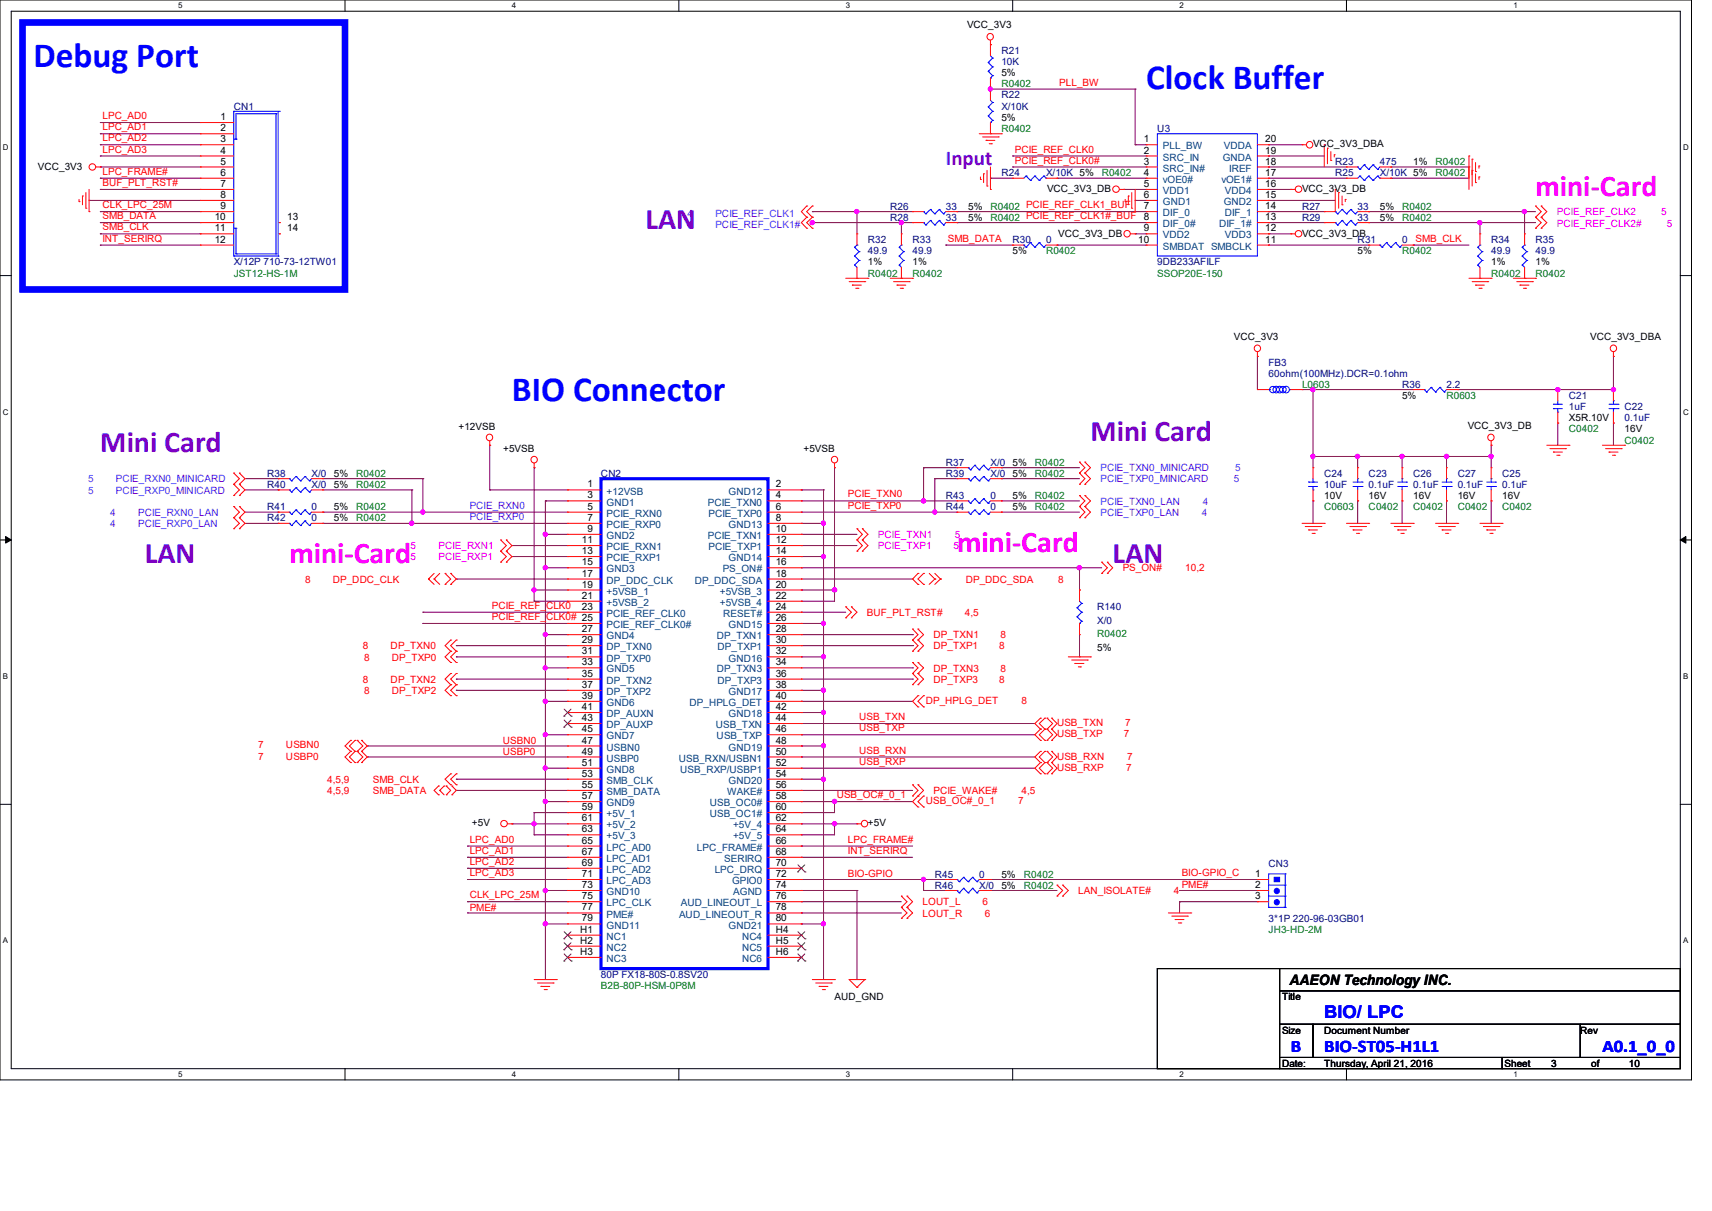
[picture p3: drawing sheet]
<svg xmlns="http://www.w3.org/2000/svg" width="297mm" height="210mm" viewBox="0 0 297 210" stroke-linecap="round" stroke-linejoin="round" font-family="sans-serif">
<defs><g id="words">
<g font-size="6.1" fill="#00f">
<text x="5.8" y="11.6">Debug Port</text>
<text x="198.8" y="15.5">Clock Buffer</text>
<text x="88.8" y="69.6">BIO Connector</text>
</g>
<g font-size="5.2" fill="#f0f">
<text x="266.4" y="33.9">mini-Card</text>
<text x="166" y="95.7">mini-Card</text>
<text x="50.2" y="97.6">mini-Card</text>
</g>
<g font-size="5.2" fill="#8000ff">
<text x="112" y="39.7">LAN</text>
<text x="189.2" y="76.4">Mini Card</text>
<text x="17.4" y="78.3">Mini Card</text>
<text x="25.1" y="97.6">LAN</text>
<text x="193" y="97.6">LAN</text>
</g>
<text font-size="3.6" fill="#8000ff" x="164.1" y="28.6">Input</text>
<g font-size="3" fill="#00f">
<text x="229.7" y="176.6">BIO/ LPC</text>
<text x="223.9" y="182.5">B</text>
<text x="229.7" y="182.5">BIO-ST05-H1L1</text>
<text x="278" y="182.5">A0.1_0_0</text>
</g>
<text font-size="2.5" x="223.7" y="170.8">AAEON Technology INC.</text>
<g font-size="1.7">
<text x="167.8" y="4.9">VCC_3V3</text>
<text x="173.7" y="13.2">5%</text>
<text x="38.2" y="22.8">2</text>
<text x="38.2" y="20.8">1</text>
<text x="173.7" y="20.9">5%</text>
<text x="6.6" y="29.4">VCC_3V3</text>
<text x="38.2" y="24.7">3</text>
<text x="38.2" y="26.6">4</text>
<text x="38.2" y="28.5">5</text>
<text x="198.5" y="24.7">1</text>
<text x="198.5" y="26.6">2</text>
<text x="198.5" y="28.5">3</text>
<text x="219.5" y="28.5">18</text>
<text x="219.5" y="26.6">19</text>
<text x="219.5" y="24.7">20</text>
<text x="227.8" y="25.6">VCC_3V3_DBA</text>
<text x="245.2" y="28.7">1%</text>
<text x="38.2" y="32.4">7</text>
<text x="38.2" y="34.3">8</text>
<text x="38.2" y="30.5">6</text>
<text x="181.6" y="33.3">VCC_3V3_DB</text>
<text x="198.5" y="30.5">4</text>
<text x="198.5" y="32.4">5</text>
<text x="198.5" y="34.3">6</text>
<text x="219.5" y="34.3">15</text>
<text x="219.5" y="32.4">16</text>
<text x="219.5" y="30.5">17</text>
<text x="225.9" y="33.3">VCC_3V3_DB</text>
<text x="37.3" y="38.2">10</text>
<text x="37.3" y="40.1">11</text>
<text x="38.2" y="36.3">9</text>
<text x="49.8" y="38.2">13</text>
<text x="49.8" y="40.1">14</text>
<text x="168" y="38.3">5%</text>
<text x="168" y="36.4">5%</text>
<text x="183.6" y="41">VCC_3V3_DB</text>
<text x="198.5" y="36.3">7</text>
<text x="198.5" y="38.2">8</text>
<text x="198.5" y="40.1">9</text>
<text x="219.5" y="38.2">13</text>
<text x="219.5" y="36.3">14</text>
<text x="219.5" y="40.1">12</text>
<text x="225.9" y="41">VCC_3V3_DB</text>
<text x="239.4" y="38.3">5%</text>
<text x="239.4" y="36.4">5%</text>
<text x="37.3" y="42.1">12</text>
<text x="150.6" y="46">1%</text>
<text x="158.3" y="46">1%</text>
<text x="175.7" y="44.1">5%</text>
<text x="197.5" y="42.1">10</text>
<text x="219.5" y="42.1">11</text>
<text x="235.5" y="44.1">5%</text>
<text x="258.7" y="46">1%</text>
<text x="266.4" y="46">1%</text>
<text x="214.1" y="59">VCC_3V3</text>
<text x="275.9" y="59">VCC_3V3_DBA</text>
<text x="243.2" y="69.2">5%</text>
<text x="79.5" y="74.6">+12VSB</text>
<text x="254.6" y="74.4">VCC_3V3_DB</text>
<text x="272.2" y="73.1">X5R.10V</text>
<text x="281.8" y="75">16V</text>
<text x="57.9" y="82.7">5%</text>
<text x="87.3" y="78.4">+5VSB</text>
<text x="139.4" y="78.4">+5VSB</text>
<text x="175.7" y="82.7">5%</text>
<text x="175.7" y="80.8">5%</text>
<text x="57.9" y="84.6">5%</text>
<text x="57.9" y="88.5">5%</text>
<text x="101.9" y="84.5">1</text>
<text x="101.9" y="86.4">3</text>
<text x="101.9" y="88.4">5</text>
<text x="134.6" y="84.5">2</text>
<text x="134.6" y="86.4">4</text>
<text x="134.6" y="88.4">6</text>
<text x="175.7" y="88.5">5%</text>
<text x="175.7" y="86.6">5%</text>
<text x="229.7" y="86.6">10V</text>
<text x="237.4" y="86.6">16V</text>
<text x="245.2" y="86.6">16V</text>
<text x="252.9" y="86.6">16V</text>
<text x="260.6" y="86.6">16V</text>
<text x="57.9" y="90.4">5%</text>
<text x="101" y="94.2">11</text>
<text x="101.9" y="90.3">7</text>
<text x="101.9" y="92.2">9</text>
<text x="134.6" y="90.3">8</text>
<text x="134.6" y="92.2">10</text>
<text x="134.6" y="94.2">12</text>
<text x="101" y="96.1">13</text>
<text x="101" y="98">15</text>
<text x="101" y="100">17</text>
<text x="101" y="101.9">19</text>
<text x="134.6" y="96.1">14</text>
<text x="134.6" y="98">16</text>
<text x="134.6" y="100">18</text>
<text x="134.6" y="101.9">20</text>
<text x="101" y="103.8">21</text>
<text x="101" y="105.7">23</text>
<text x="134.6" y="103.8">22</text>
<text x="134.6" y="105.7">24</text>
<text x="134.6" y="107.7">26</text>
<text x="101" y="109.6">27</text>
<text x="101" y="111.5">29</text>
<text x="101" y="113.5">31</text>
<text x="134.6" y="109.6">28</text>
<text x="134.6" y="111.5">30</text>
<text x="134.6" y="113.5">32</text>
<text x="190.4" y="112.8">5%</text>
<text x="101" y="115.4">33</text>
<text x="101" y="117.3">35</text>
<text x="101" y="119.3">37</text>
<text x="134.6" y="115.4">34</text>
<text x="134.6" y="117.3">36</text>
<text x="134.6" y="119.3">38</text>
<text x="101" y="121.2">39</text>
<text x="101" y="123.1">41</text>
<text x="101" y="125">43</text>
<text x="134.6" y="121.2">40</text>
<text x="134.6" y="123.1">42</text>
<text x="134.6" y="125">44</text>
<text x="101" y="127">45</text>
<text x="101" y="128.9">47</text>
<text x="101" y="130.8">49</text>
<text x="134.6" y="127">46</text>
<text x="134.6" y="128.9">48</text>
<text x="134.6" y="130.8">50</text>
<text x="101" y="132.8">51</text>
<text x="101" y="134.7">53</text>
<text x="101" y="136.6">55</text>
<text x="134.6" y="132.8">52</text>
<text x="134.6" y="134.7">54</text>
<text x="134.6" y="136.6">56</text>
<text x="81.9" y="143.3">+5V</text>
<text x="101" y="138.6">57</text>
<text x="101" y="140.5">59</text>
<text x="101" y="142.4">61</text>
<text x="134.6" y="138.6">58</text>
<text x="134.6" y="140.5">60</text>
<text x="134.6" y="142.4">62</text>
<text x="150.6" y="143.3">+5V</text>
<text x="101" y="144.4">63</text>
<text x="101" y="146.3">65</text>
<text x="101" y="148.2">67</text>
<text x="134.6" y="144.4">64</text>
<text x="134.6" y="146.3">66</text>
<text x="134.6" y="148.2">68</text>
<text x="101" y="150.2">69</text>
<text x="101" y="152.1">71</text>
<text x="101" y="154">73</text>
<text x="101" y="156">75</text>
<text x="134.6" y="150.2">70</text>
<text x="134.6" y="152.1">72</text>
<text x="134.6" y="154">74</text>
<text x="134.6" y="156">76</text>
<text x="173.7" y="154.1">5%</text>
<text x="173.7" y="152.2">5%</text>
<text x="217.8" y="152.1">1</text>
<text x="217.8" y="154">2</text>
<text x="217.8" y="156">3</text>
<text x="100.7" y="161.8">H1</text>
<text x="101" y="157.9">77</text>
<text x="101" y="159.8">79</text>
<text x="134.6" y="157.9">78</text>
<text x="134.6" y="159.8">80</text>
<text x="134.6" y="161.8">H4</text>
<text x="100.7" y="163.7">H2</text>
<text x="100.7" y="165.6">H3</text>
<text x="134.6" y="163.7">H5</text>
<text x="134.6" y="165.6">H6</text>
<text x="144.8" y="173.4">AUD_GND</text>
<text x="222.4" y="173.4">Title</text>
<text x="222.4" y="179.2">Size</text>
<text x="229.7" y="179.2">Document Number</text>
<text x="274.2" y="179.2">Rev</text>
<text x="222.4" y="185">Date:</text>
<text x="229.7" y="185">Thursday, April 21, 2016</text>
<text x="261" y="185">Sheet</text>
<text x="269.1" y="185">3</text>
<text x="276" y="185">of</text>
<text x="282.6" y="185">10</text>
</g>
<g font-size="1.7" fill="#000080">
<text x="173.7" y="9.4">R21</text>
<text x="173.7" y="11.3">10K</text>
<text x="173.7" y="17.1">R22</text>
<text x="40.6" y="19">CN1</text>
<text x="173.7" y="19">X/10K</text>
<text x="200.8" y="22.9">U3</text>
<text x="231.6" y="28.7">R23</text>
<text x="239.4" y="28.7">475</text>
<text x="173.7" y="30.6">R24</text>
<text x="181.5" y="30.6">X/10K 5%</text>
<text x="231.6" y="30.6">R25</text>
<text x="239.4" y="30.6">X/10K 5%</text>
<text x="154.4" y="38.3">R28</text>
<text x="154.4" y="36.4">R26</text>
<text x="164.1" y="38.3">33</text>
<text x="164.1" y="36.4">33</text>
<text x="225.9" y="38.3">R29</text>
<text x="225.9" y="36.4">R27</text>
<text x="235.5" y="38.3">33</text>
<text x="235.5" y="36.4">33</text>
<text x="40.6" y="46">X/12P 710-73-12TW01</text>
<text x="150.6" y="42.2">R32</text>
<text x="150.6" y="44.1">49.9</text>
<text x="158.3" y="42.2">R33</text>
<text x="158.3" y="44.1">49.9</text>
<text x="175.7" y="42.2">R30</text>
<text x="181.5" y="42.2">0</text>
<text x="200.8" y="46">9DB233AFILF</text>
<text x="235.5" y="42.2">R31</text>
<text x="243.2" y="42.2">0</text>
<text x="258.7" y="42.2">R34</text>
<text x="258.7" y="44.1">49.9</text>
<text x="266.4" y="42.2">R35</text>
<text x="266.4" y="44.1">49.9</text>
<text x="220.1" y="63.4">FB3</text>
<text x="220.1" y="65.3">60ohm(100MHz).DCR=0.1ohm</text>
<text x="243.2" y="67.3">R36</text>
<text x="250.9" y="67.3">2.2</text>
<text x="272.2" y="69.2">C21</text>
<text x="272.2" y="71.1">1uF</text>
<text x="281.8" y="71.1">C22</text>
<text x="281.8" y="73.1">0.1uF</text>
<text x="46.4" y="82.7">R38</text>
<text x="54.1" y="82.7">X/0</text>
<text x="104.3" y="82.7">CN2</text>
<text x="164.1" y="82.7">R39</text>
<text x="164.1" y="80.8">R37</text>
<text x="171.8" y="82.7">X/0</text>
<text x="171.8" y="80.8">X/0</text>
<text x="229.7" y="82.7">C24</text>
<text x="237.4" y="82.7">C23</text>
<text x="245.2" y="82.7">C26</text>
<text x="252.9" y="82.7">C27</text>
<text x="260.6" y="82.7">C25</text>
<text x="46.4" y="84.6">R40</text>
<text x="46.4" y="88.5">R41</text>
<text x="54.1" y="84.6">X/0</text>
<text x="54.1" y="88.5">0</text>
<text x="164.1" y="88.5">R44</text>
<text x="164.1" y="86.6">R43</text>
<text x="171.8" y="88.5">0</text>
<text x="171.8" y="86.6">0</text>
<text x="229.7" y="84.6">10uF</text>
<text x="237.4" y="84.6">0.1uF</text>
<text x="245.2" y="84.6">0.1uF</text>
<text x="252.9" y="84.6">0.1uF</text>
<text x="260.6" y="84.6">0.1uF</text>
<text x="46.4" y="90.4">R42</text>
<text x="54.1" y="90.4">0</text>
<text x="190.4" y="105.9">R140</text>
<text x="190.4" y="108.2">X/0</text>
<text x="162.2" y="154.1">R46</text>
<text x="162.2" y="152.2">R45</text>
<text x="169.9" y="154.1">X/0</text>
<text x="169.9" y="152.2">0</text>
<text x="220.1" y="150.3">CN3</text>
<text x="220.1" y="159.9">3*1P 220-96-03GB01</text>
<text x="104.3" y="169.6">80P FX18-80S-0.8SV20</text>
</g>
<g font-size="1.7" fill="#008000">
<text x="173.7" y="15.2">R0402</text>
<text x="173.7" y="22.9">R0402</text>
<text x="249" y="28.7">R0402</text>
<text x="191.1" y="30.6">R0402</text>
<text x="249" y="30.6">R0402</text>
<text x="171.8" y="38.3">R0402 PCIE_REF_CLK1#_BUF</text>
<text x="171.8" y="36.4">R0402 PCIE_REF_CLK1_BUF</text>
<text x="243.2" y="38.3">R0402</text>
<text x="243.2" y="36.4">R0402</text>
<text x="40.6" y="48">JST12-HS-1M</text>
<text x="150.6" y="48">R0402</text>
<text x="158.3" y="48">R0402</text>
<text x="181.5" y="44.1">R0402</text>
<text x="200.8" y="48">SSOP20E-150</text>
<text x="243.2" y="44.1">R0402</text>
<text x="258.7" y="48">R0402</text>
<text x="266.4" y="48">R0402</text>
<text x="225.9" y="67.3">L0603</text>
<text x="250.9" y="69.2">R0603</text>
<text x="272.2" y="75">C0402</text>
<text x="281.8" y="76.9">C0402</text>
<text x="61.8" y="82.7">R0402</text>
<text x="179.5" y="82.7">R0402</text>
<text x="179.5" y="80.8">R0402</text>
<text x="61.8" y="84.6">R0402</text>
<text x="61.8" y="88.5">R0402</text>
<text x="179.5" y="88.5">R0402</text>
<text x="179.5" y="86.6">R0402</text>
<text x="229.7" y="88.5">C0603</text>
<text x="237.4" y="88.5">C0402</text>
<text x="245.2" y="88.5">C0402</text>
<text x="252.9" y="88.5">C0402</text>
<text x="260.6" y="88.5">C0402</text>
<text x="61.8" y="90.4">R0402</text>
<text x="190.4" y="110.5">R0402</text>
<text x="177.6" y="154.1">R0402</text>
<text x="177.6" y="152.2">R0402</text>
<text x="220.1" y="161.8">JH3-HD-2M</text>
<text x="104.3" y="171.5">B2B-80P-HSM-0P8M</text>
</g>
<g font-size="1.7" fill="#f00">
<text x="183.8" y="14.9">PLL_BW</text>
<text x="17.8" y="20.7">LPC_AD0</text>
<text x="17.8" y="22.6">LPC_AD1</text>
<text x="17.8" y="24.5">LPC_AD2</text>
<text x="17.8" y="26.5">LPC_AD3</text>
<text x="176.1" y="26.5">PCIE_REF_CLK0</text>
<text x="176.1" y="28.4">PCIE_REF_CLK0#</text>
<text x="17.8" y="30.3">LPC_FRAME#</text>
<text x="17.8" y="32.3">BUF_PLT_RST#</text>
<text x="17.8" y="36.1">CLK_LPC_25M</text>
<text x="17.8" y="40">SMB_CLK</text>
<text x="17.8" y="38">SMB_DATA</text>
<text x="17.8" y="41.9">INT_SERIRQ</text>
<text x="164.5" y="41.9">SMB_DATA</text>
<text x="245.6" y="41.9">SMB_CLK</text>
<text x="147.1" y="86.3">PCIE_TXN0</text>
<text x="147.1" y="88.2">PCIE_TXP0</text>
<text x="52.9" y="101">8</text>
<text x="57.7" y="101">DP_DDC_CLK</text>
<text x="167.6" y="101">DP_DDC_SDA</text>
<text x="183.6" y="101">8</text>
<text x="194.8" y="99.1">PS_ON#</text>
<text x="205.6" y="99.1">10,2</text>
<text x="85.3" y="105.6">PCIE_REF_CLK0</text>
<text x="85.3" y="107.5">PCIE_REF_CLK0# 25</text>
<text x="150.4" y="106.8">BUF_PLT_RST#</text>
<text x="167.4" y="106.8">4,5</text>
<text x="62.9" y="112.6">8</text>
<text x="67.8" y="112.6">DP_TXN0</text>
<text x="162" y="110.7">DP_TXN1</text>
<text x="162" y="112.6">DP_TXP1</text>
<text x="173.4" y="112.6">8</text>
<text x="173.6" y="110.7">8</text>
<text x="62.9" y="118.4">8</text>
<text x="63.2" y="114.6">8</text>
<text x="67.8" y="118.4">DP_TXN2</text>
<text x="68" y="114.6">DP_TXP0</text>
<text x="162" y="116.5">DP_TXN3</text>
<text x="162" y="118.4">DP_TXP3</text>
<text x="173.4" y="118.4">8</text>
<text x="173.6" y="116.5">8</text>
<text x="63.2" y="120.4">8</text>
<text x="68" y="120.4">DP_TXP2</text>
<text x="149.1" y="124.9">USB_TXN</text>
<text x="160.6" y="122.1">DP_HPLG_DET</text>
<text x="177.2" y="122.1">8</text>
<text x="183.4" y="125.9">USB_TXN</text>
<text x="195.2" y="125.9">7</text>
<text x="44.8" y="129.8">7</text>
<text x="44.8" y="131.7">7</text>
<text x="49.6" y="129.8">USBN0</text>
<text x="49.6" y="131.7">USBP0</text>
<text x="87.2" y="129">USBN0</text>
<text x="87.2" y="130.9">USBP0</text>
<text x="149.1" y="130.7">USB_RXN</text>
<text x="149.1" y="126.8">USB_TXP</text>
<text x="183.4" y="131.7">USB_RXN</text>
<text x="183.4" y="127.9">USB_TXP</text>
<text x="195" y="127.9">7</text>
<text x="195.6" y="131.7">7</text>
<text x="56.8" y="135.8">4,5,9</text>
<text x="56.8" y="137.7">4,5,9</text>
<text x="64.7" y="135.8">SMB_CLK</text>
<text x="64.7" y="137.7">SMB_DATA</text>
<text x="149.1" y="132.6">USB_RXP</text>
<text x="162" y="137.7">PCIE_WAKE#</text>
<text x="177.2" y="137.7">4,5</text>
<text x="183.4" y="133.6">USB_RXP</text>
<text x="195.4" y="133.6">7</text>
<text x="145.2" y="138.4">USB_OC#_0_1</text>
<text x="160.6" y="139.4">USB_OC#_0_1</text>
<text x="176.6" y="139.4">7</text>
<text x="81.5" y="146.1">LPC_AD0</text>
<text x="81.5" y="148.1">LPC_AD1</text>
<text x="81.5" y="150">LPC_AD2</text>
<text x="147.1" y="146.1">LPC_FRAME#</text>
<text x="147.1" y="148.1">INT_SERIRQ</text>
<text x="81.5" y="155.8">CLK_LPC_25M</text>
<text x="81.5" y="151.9">LPC_AD3</text>
<text x="147.1" y="152.1">BIO-GPIO</text>
<text x="187.1" y="155.1">LAN_ISOLATE#</text>
<text x="203.7" y="155.1">4</text>
<text x="205" y="151.9">BIO-GPIO_C</text>
<text x="205" y="154">PME#</text>
<text x="81.5" y="157.9">PME#</text>
<text x="160.1" y="157">LOUT_L</text>
<text x="160.1" y="159">LOUT_R</text>
<text x="170.5" y="157">6</text>
<text x="170.8" y="159">6</text>
</g>
<g font-size="1.7" fill="#004080">
<text x="201.8" y="25.9">PLL_BW</text>
<text x="201.8" y="27.9">SRC_IN</text>
<text x="201.8" y="29.8">SRC_IN#</text>
<text x="212.1" y="27.9">GNDA</text>
<text x="212.3" y="25.9">VDDA</text>
<text x="213.3" y="29.8">IREF</text>
<text x="201.8" y="31.7">vOE0#</text>
<text x="201.8" y="33.7">VDD1</text>
<text x="201.8" y="35.6">GND1</text>
<text x="211.9" y="31.7">vOE1#</text>
<text x="212.3" y="35.6">GND2</text>
<text x="212.5" y="33.7">VDD4</text>
<text x="201.8" y="37.5">DIF_0</text>
<text x="201.8" y="39.4">DIF_0#</text>
<text x="201.8" y="41.4">VDD2</text>
<text x="211.5" y="39.4">DIF_1#</text>
<text x="212.5" y="37.5">DIF_1</text>
<text x="212.5" y="41.4">VDD3</text>
<text x="201.8" y="43.3">SMBDAT SMBCLK</text>
<text x="105.2" y="85.8">+12VSB</text>
<text x="105.2" y="87.7">GND1</text>
<text x="105.2" y="89.6">PCIE_RXN0</text>
<text x="122.8" y="87.7">PCIE_TXN0</text>
<text x="122.9" y="89.6">PCIE_TXP0</text>
<text x="126.4" y="85.8">GND12</text>
<text x="105.2" y="91.6">PCIE_RXP0</text>
<text x="105.2" y="93.5">GND2</text>
<text x="105.2" y="95.4">PCIE_RXN1</text>
<text x="122.8" y="93.5">PCIE_TXN1</text>
<text x="122.9" y="95.4">PCIE_TXP1</text>
<text x="126.4" y="91.6">GND13</text>
<text x="105.2" y="97.3">PCIE_RXP1</text>
<text x="105.2" y="99.3">GND3</text>
<text x="105.2" y="101.2">DP_DDC_CLK</text>
<text x="120.5" y="101.2">DP_DDC_SDA</text>
<text x="125.4" y="99.3">PS_ON#</text>
<text x="126.4" y="97.3">GND14</text>
<text x="105.2" y="103.1">+5VSB_1</text>
<text x="105.2" y="105.1">+5VSB_2</text>
<text x="105.2" y="107">PCIE_REF_CLK0</text>
<text x="124.9" y="103.1">+5VSB_3</text>
<text x="124.9" y="105.1">+5VSB_4</text>
<text x="125.5" y="107">RESET#</text>
<text x="105.2" y="108.9">PCIE_REF_CLK0#</text>
<text x="105.2" y="110.9">GND4</text>
<text x="105.2" y="112.8">DP_TXN0</text>
<text x="124.4" y="110.9">DP_TXN1</text>
<text x="124.5" y="112.8">DP_TXP1</text>
<text x="126.4" y="108.9">GND15</text>
<text x="105.2" y="114.7">DP_TXP0</text>
<text x="105.2" y="116.6">GND5</text>
<text x="105.2" y="118.6">DP_TXN2</text>
<text x="124.4" y="116.6">DP_TXN3</text>
<text x="124.5" y="118.6">DP_TXP3</text>
<text x="126.4" y="114.7">GND16</text>
<text x="105.2" y="120.5">DP_TXP2</text>
<text x="105.2" y="122.4">GND6</text>
<text x="105.2" y="124.4">DP_AUXN</text>
<text x="119.6" y="122.4">DP_HPLG_DET</text>
<text x="126.4" y="120.5">GND17</text>
<text x="126.4" y="124.4">GND18</text>
<text x="105.2" y="126.3">DP_AUXP</text>
<text x="105.2" y="128.2">GND7</text>
<text x="105.2" y="130.2">USBN0</text>
<text x="124.2" y="126.3">USB_TXN</text>
<text x="124.3" y="128.2">USB_TXP</text>
<text x="126.4" y="130.2">GND19</text>
<text x="105.2" y="132.1">USBP0</text>
<text x="105.2" y="134">GND8</text>
<text x="105.2" y="135.9">SMB_CLK</text>
<text x="105.2" y="137.9">SMB_DATA</text>
<text x="117.8" y="132.1">USB_RXN/USBN1</text>
<text x="118" y="134">USB_RXP/USBP1</text>
<text x="126.1" y="137.9">WAKE#</text>
<text x="126.4" y="135.9">GND20</text>
<text x="105.2" y="139.8">GND9</text>
<text x="105.2" y="141.7">+5V_1</text>
<text x="105.2" y="143.7">+5V_2</text>
<text x="123.1" y="139.8">USB_OC0#</text>
<text x="123.1" y="141.7">USB_OC1#</text>
<text x="127.2" y="143.7">+5V_4</text>
<text x="105.2" y="145.6">+5V_3</text>
<text x="105.2" y="147.5">LPC_AD0</text>
<text x="105.2" y="149.5">LPC_AD1</text>
<text x="120.9" y="147.5">LPC_FRAME#</text>
<text x="125.6" y="149.5">SERIRQ</text>
<text x="127.2" y="145.6">+5V_5</text>
<text x="105.2" y="151.4">LPC_AD2</text>
<text x="105.2" y="153.3">LPC_AD3</text>
<text x="105.2" y="155.2">GND10</text>
<text x="124" y="151.4">LPC_DRQ</text>
<text x="127" y="153.3">GPIO0</text>
<text x="127.2" y="155.2">AGND</text>
<text x="105.2" y="157.2">LPC_CLK</text>
<text x="105.2" y="159.1">PME#</text>
<text x="105.2" y="161">GND11</text>
<text x="117.8" y="159.1">AUD_LINEOUT_R</text>
<text x="118.1" y="157.2">AUD_LINEOUT_L</text>
<text x="126.4" y="161">GND21</text>
<text x="105.2" y="163">NC1</text>
<text x="105.2" y="164.9">NC2</text>
<text x="105.2" y="166.8">NC3</text>
<text x="128.7" y="163">NC4</text>
<text x="128.7" y="164.9">NC5</text>
<text x="128.7" y="166.8">NC6</text>
</g>
<g font-size="1.7" fill="#8000ff">
<text x="119.3" y="37.5">4</text>
<text x="119.3" y="39.5">4</text>
<text x="124.1" y="37.5">PCIE_REF_CLK1</text>
<text x="124.1" y="39.5">PCIE_REF_CLK1#</text>
<text x="15.3" y="83.6">5</text>
<text x="20.1" y="83.6">PCIE_RXN0_MINICARD</text>
<text x="190.9" y="81.7">PCIE_TXN0_MINICARD</text>
<text x="190.9" y="83.6">PCIE_TXP0_MINICARD</text>
<text x="214.1" y="83.6">5</text>
<text x="214.3" y="81.7">5</text>
<text x="15.3" y="85.6">5</text>
<text x="19.1" y="89.4">4</text>
<text x="20.1" y="85.6">PCIE_RXP0_MINICARD</text>
<text x="24" y="89.4">PCIE_RXN0_LAN</text>
<text x="81.5" y="88.2">PCIE_RXN0</text>
<text x="190.9" y="87.5">PCIE_TXN0_LAN</text>
<text x="190.9" y="89.4">PCIE_TXP0_LAN</text>
<text x="208.5" y="89.4">4</text>
<text x="208.7" y="87.5">4</text>
<text x="19.1" y="91.4">4</text>
<text x="24" y="91.4">PCIE_RXP0_LAN</text>
<text x="81.5" y="90.2">PCIE_RXP0</text>
</g>
<g font-size="1.7" fill="#f0f">
<text x="270.1" y="37.3">PCIE_REF_CLK2</text>
<text x="270.1" y="39.3">PCIE_REF_CLK2#</text>
<text x="288.2" y="37.3">5</text>
<text x="289.2" y="39.3">5</text>
<text x="71.2" y="95.2">5</text>
<text x="76.1" y="95.2">PCIE_RXN1</text>
<text x="152.3" y="95.2">PCIE_TXP1</text>
<text x="152.3" y="93.3">PCIE_TXN1</text>
<text x="165.4" y="95.2">5</text>
<text x="165.6" y="93.3">5</text>
<text x="71.2" y="97.2">5</text>
<text x="76.1" y="97.2">PCIE_RXP1</text>
</g>
<g font-size="1.4">
<text x="30.9" y="1.4">5</text>
<text x="88.8" y="1.4">4</text>
<text x="146.7" y="1.4">3</text>
<text x="204.6" y="1.4">2</text>
<text x="262.6" y="1.4">1</text>
<text x=".5" y="26.1">D</text>
<text x="292" y="26.1">D</text>
<text x=".5" y="71.9">C</text>
<text x="292" y="71.9">C</text>
<text x=".5" y="117.8">B</text>
<text x="292" y="117.8">B</text>
<text x=".5" y="163.6">A</text>
<text x="292" y="163.6">A</text>
<text x="30.9" y="186.8">5</text>
<text x="88.8" y="186.8">4</text>
<text x="146.7" y="186.8">3</text>
<text x="204.6" y="186.8">2</text>
<text x="262.6" y="186.8">1</text>
</g>
</g></defs>
<path d="M0 0h293.5v187.3h-293.5zM1.9 1.9h289.6v183.4h-289.6z" fill="none" stroke="#000" stroke-width=".17"/>
<g fill="#fff">
<path d="M30.9 .2h.8v1.5h-.8z"/>
<path d="M30.9 185.5h.8v1.6h-.8z"/>
</g>
<path d="M59.9 0v1.9M59.9 185.3v2" fill="none" stroke="#000" stroke-width=".17"/>
<g fill="#fff">
<path d="M88.8 .2h.8v1.5h-.8z"/>
<path d="M88.8 185.5h.8v1.6h-.8z"/>
</g>
<path d="M117.8 0v1.9M117.8 185.3v2" fill="none" stroke="#000" stroke-width=".17"/>
<g fill="#fff">
<path d="M146.7 .2h.8v1.5h-.8z"/>
<path d="M146.7 185.5h.8v1.6h-.8z"/>
</g>
<path d="M175.7 0v1.9M175.7 185.3v2" fill="none" stroke="#000" stroke-width=".17"/>
<g fill="#fff">
<path d="M204.6 .2h.8v1.5h-.8z"/>
<path d="M204.6 185.5h.8v1.6h-.8z"/>
</g>
<path d="M233.6 0v1.9M233.6 185.3v2" fill="none" stroke="#000" stroke-width=".17"/>
<g fill="#fff">
<path d="M262.6 .2h.7v1.5h-.7z"/>
<path d="M262.6 185.5h.7v1.6h-.7z"/>
<path d="M.5 24.8h1v1.6h-1z"/>
<path d="M292 24.8h1v1.6h-1z"/>
<path d="M.5 70.7h1v1.5h-1z"/>
<path d="M292 70.7h1v1.5h-1z"/>
</g>
<path d="M0 47.8h1.9M291.5 47.8h2" fill="none" stroke="#000" stroke-width=".17"/>
<g fill="#fff">
<path d="M.5 116.5h.9v1.6h-.9z"/>
<path d="M292 116.5h.9v1.6h-.9z"/>
</g>
<path d="M0 93.6h1.9M291.5 93.6h2" fill="none" stroke="#000" stroke-width=".17"/>
<path d="M1 93l.9 .6-.9 .6zM291.5 93.6l1-.6v1.2z" fill="#000" stroke="#000" stroke-width=".17"/>
<g fill="#fff">
<path d="M.5 162.4h.9v1.5h-.9z"/>
<path d="M292 162.4h.9v1.5h-.9z"/>
</g>
<path d="M0 139.5h1.9M291.5 139.5h2M200.8 168h21.2v17.3h-21.2zM222 168h69.5v3.8h-69.5zM222 171.8h69.5v5.8h-69.5zM222 177.6h5.8v5.8h-5.8zM227.8 177.6h46.4v5.8h-46.4zM274.2 177.6h17.3v5.8h-17.3zM222 183.4h38.6v1.9h-38.6zM260.6 183.4h30.9v1.9h-30.9z" fill="none" stroke="#000" stroke-width=".17"/>
<path d="M3.9 3.9h56v46.3h-56z" fill="none" stroke="#00f" stroke-width="1.1"/>
<g fill="none" stroke="#800040" stroke-width=".17">
<path d="M171.8 15.5h.1M171.8 15.5h25.1M196.9 15.5h.1M196.9 15.5v9.6M15.5 34.8h.1M15.5 34.8h19.3M17.4 21.3h.1M17.4 23.2h.1M17.4 25.1h.1M17.4 27.1h.1M17.4 29h.1M17.4 30.9h.1"/>
<path d="M17.4 32.9h.1M17.4 36.7h.1M17.4 38.6h.1M17.4 21.3h17.4M17.4 23.2h17.4M17.4 25.1h17.4M17.4 27.1h17.4M17.4 29h17.4M17.4 30.9h17.4M17.4 32.9h17.4M17.4 36.7h17.4M17.4 38.6h17.4"/>
<path d="M140.9 36.7h.1M140.9 38.6h.1M140.9 36.7h17.4M140.9 38.6h17.4M148.7 36.7h.1M148.7 36.7v3.9M156.4 38.6h.1M156.4 38.6v2M166 36.7h.1M166 38.6h.1M166 36.7h32.8M166 38.6h32.8"/>
<path d="M171.8 30.9h.1M171.8 30.9h3.9M175.7 27.1h.1M175.7 29h.1M175.7 27.1h23.1M175.7 29h23.1M183.4 30.9h.1M183.4 30.9h15.4M195 32.9h.1M195 32.9h3.8M196.9 25.1h.1M196.9 34.8h.1"/>
<path d="M196.9 25.1h1.9M196.9 34.8h1.9M220.1 36.7h.1M220.1 38.6h.1M220.1 34.8h.1M220.1 32.9h.1M220.1 30.9h.1M220.1 29h.1M220.1 27.1h.1M220.1 25.1h.1M220.1 25.1h5.8M220.1 27.1h9.6"/>
<path d="M220.1 29h13.5M220.1 30.9h13.5M220.1 32.9h3.8M220.1 34.8h11.5M220.1 36.7h9.6M220.1 38.6h9.6M237.4 38.6h.1M237.4 36.7h.1M237.4 36.7h29M237.4 38.6h29M241.3 30.9h.1M241.3 29h.1"/>
<path d="M241.3 29h13.5M241.3 30.9h13.5M256.8 38.6h.1M256.8 38.6v2M264.5 36.7h.1M264.5 36.7v3.9M17.4 40.6h.1M17.4 42.5h.1M17.4 40.6h17.4M17.4 42.5h17.4M164.1 42.5h.1M164.1 42.5h11.6"/>
<path d="M183.4 42.5h.1M183.4 42.5h15.4M196.9 40.6h.1M196.9 40.6h1.9M220.1 42.5h.1M220.1 40.6h.1M220.1 40.6h3.8M220.1 42.5h17.3M245.2 42.5h.1M245.2 42.5h9.6M85 77.2h.1M85 77.2v7.8"/>
<path d="M218.1 61.8h.1M218.1 61.8v5.8M225.9 67.6h.1M225.9 67.6h19.3M227.8 67.6h.1M227.8 79.2h.1M227.8 67.6v13.5M227.8 79.2h30.9M235.5 79.2h.1M235.5 79.2v1.9M243.2 79.2h.1M243.2 79.2v1.9"/>
<path d="M251 79.2h.1M251 79.2v1.9M252.9 67.6h.1M258.7 77.2h.1M258.7 79.2h.1M258.7 77.2v3.9M270.3 73.4h.1M270.3 67.6h.1M270.3 73.4v3.8M279.9 73.4h.1M279.9 61.8h.1M279.9 61.8v5.8h-27"/>
<path d="M279.9 73.4v3.8M42.5 88.8h5.8M42.5 85h5.8M42.5 90.8h5.8M42.5 83h5.8M48.3 88.8h.1M48.3 90.8h.1M48.3 83h.1M48.3 85h.1M56 90.8h.1M56 88.8h.1M56 88.8h42.5"/>
<path d="M56 85h15.5M56 90.8h42.5M56 83h17.4M71.5 90.8h.1M71.5 85h.1M71.5 85v5.8M73.4 88.8h.1M73.4 83h.1M73.4 83v5.8M85 85h.1M85 85h13.5M88.8 94.6h.1"/>
<path d="M88.8 96.5h.1M88.8 96.5h9.7M88.8 94.6h9.7M92.7 81.1h.1M92.7 81.1v23.2M94.6 86.9h.1M94.6 92.7h.1M94.6 98.5h.1M94.6 86.9h3.9M94.6 98.5h3.9M94.6 86.9v83M94.6 92.7h3.9"/>
<path d="M139 85h.1M139 90.8h.1M139 96.5h.1M139 92.7h.1M139 94.6h.1M139 86.9h.1M139 88.8h.1M139 98.5h.1M139 86.9h27M139 88.8h27M139 85h3.9M139 90.8h3.9"/>
<path d="M139 96.5h3.9M139 98.5h52.1M139 92.7h9.7M139 94.6h9.7M142.9 85h.1M142.9 90.8h.1M142.9 96.5h.1M142.9 85v84.9M144.8 81.1h.1M144.8 81.1v23.2h-5.8M160.2 86.9h.1M160.2 81.1h.1"/>
<path d="M160.2 81.1v5.8M160.2 81.1h5.8M162.2 88.8h.1M162.2 83h.1M162.2 83h3.8M162.2 83v5.8M173.7 86.9h.1M173.7 88.8h.1M173.7 81.1h.1M173.7 83h.1M173.7 86.9h13.6M173.7 88.8h13.6"/>
<path d="M173.7 81.1h13.6M173.7 83h13.6M187.3 98.5h.1M187.3 98.5v3.8M227.8 86.9h.1M227.8 86.9v3.9M235.5 86.9h.1M235.5 86.9v3.9M243.2 86.9h.1M243.2 86.9v3.9M251 86.9h.1M251 86.9v3.9"/>
<path d="M258.7 86.9h.1M258.7 86.9v3.9M73.4 106.2h.1M73.4 108.1h.1M73.4 108.1h25.1M73.4 106.2h25.1M79.2 112h.1M79.2 113.9h.1M79.2 117.8h.1M79.2 119.7h.1M79.2 100.4h.1M79.2 113.9h19.3"/>
<path d="M79.2 119.7h19.3M79.2 112h19.3M79.2 117.8h19.3M79.2 100.4h19.3M92.7 102.3h.1M92.7 104.3h.1M92.7 102.3h5.8M92.7 104.3h5.8M94.6 110.1h.1M94.6 115.8h.1M94.6 110.1h3.9M94.6 115.8h3.9"/>
<path d="M139 108.1h.1M139 113.9h.1M139 119.7h.1M139 102.3h.1M139 104.3h.1M139 106.2h.1M139 108.1h3.9M139 113.9h3.9M139 119.7h3.9M139 102.3h5.8M139 110.1h19.3M139 115.8h19.3"/>
<path d="M139 106.2h7.7M139 112h19.3M139 117.8h19.3M139 100.4h19.3M142.9 108.1h.1M142.9 113.9h.1M142.9 119.7h.1M144.8 102.3h.1M158.3 110.1h.1M158.3 112h.1M158.3 115.8h.1M158.3 117.8h.1"/>
<path d="M158.3 100.4h.1M187.3 113.9h.1M187.3 102.3h.1M187.3 110.1v3.8M63.7 129.4h.1M63.7 131.3h.1M63.7 129.4h34.8M63.7 131.3h34.8M79.2 135.1h.1M79.2 137.1h.1M79.2 135.1h19.3M79.2 137.1h19.3"/>
<path d="M94.6 121.6h.1M94.6 127.4h.1M94.6 133.2h.1M94.6 139h.1M94.6 121.6h3.9M94.6 127.4h3.9M94.6 133.2h3.9M94.6 139h3.9M139 123.6h.1M139 129.4h.1M139 135.1h.1M139 137.1h.1"/>
<path d="M139 139h.1M139 131.3h.1M139 133.2h.1M139 125.5h.1M139 127.4h.1M139 121.6h.1M139 123.6h3.9M139 129.4h3.9M139 135.1h3.9M139 121.6h19.3M139 127.4h40.5M139 133.2h40.5"/>
<path d="M139 139h19.3M139 137.1h19.3M139 131.3h40.5M139 125.5h40.5M142.9 123.6h.1M142.9 129.4h.1M142.9 135.1h.1M144.8 139h.1M144.8 139v1.9h-5.8M81.1 146.7h.1M81.1 156.4h.1M81.1 148.7h.1"/>
<path d="M81.1 150.6h.1M81.1 152.5h.1M81.1 158.3h.1M81.1 146.7h17.4M81.1 156.4h17.4M81.1 148.7h17.4M81.1 152.5h17.4M81.1 158.3h17.4M81.1 150.6h17.4M88.8 142.9h.1M88.8 142.9h9.7M92.7 140.9h.1"/>
<path d="M92.7 142.9h.1M92.7 144.8h.1M92.7 140.9v3.9M92.7 140.9h5.8M92.7 144.8h5.8M94.6 154.4h.1M94.6 154.4h3.9M139 140.9h.1M139 144.8h.1M139 142.9h.1M139 146.7h.1M139 148.7h.1"/>
<path d="M139 154.4h.1M139 156.4h.1M139 158.3h.1M139 152.5h.1M139 154.4h9.7M139 142.9h9.7M139 146.7h19.3M139 156.4h17.4M139 148.7h19.3M139 152.5h25.1M139 158.3h17.4M144.8 142.9h.1"/>
<path d="M144.8 142.9v1.9h-5.8M148.7 154.4h.1M148.7 154.4v15.5M160.2 152.5h.1M160.2 154.4h.1M160.2 154.4h3.9M160.2 152.5v1.9M171.8 152.5h.1M171.8 154.4h.1M171.8 154.4h11.6M171.8 152.5h46.3M204.6 154.4h.1"/>
<path d="M204.6 156.4h.1M204.6 154.4h13.5M204.6 156.4h13.5M204.6 156.4v1.9M94.6 160.2h.1M94.6 160.2h3.9M139 160.2h.1M139 160.2h3.9M142.9 160.2h.1"/>
</g>
<g fill="#f0f" stroke="#f0f" stroke-width=".17">
<circle cx="160.2" cy="86.9" r=".36"/>
<circle cx="162.2" cy="88.8" r=".36"/>
<circle cx="142.9" cy="90.7" r=".36"/>
<circle cx="142.9" cy="96.5" r=".36"/>
<circle cx="142.9" cy="108.1" r=".36"/>
<circle cx="142.9" cy="113.9" r=".36"/>
<circle cx="142.9" cy="119.7" r=".36"/>
<circle cx="142.9" cy="123.5" r=".36"/>
<circle cx="142.9" cy="129.3" r=".36"/>
<circle cx="142.9" cy="160.2" r=".36"/>
<circle cx="187.3" cy="98.4" r=".37"/>
<circle cx="144.8" cy="102.3" r=".37"/>
<circle cx="94.6" cy="92.6" r=".36"/>
<circle cx="94.6" cy="98.4" r=".36"/>
<circle cx="94.6" cy="110" r=".36"/>
<circle cx="94.6" cy="115.8" r=".36"/>
<circle cx="94.6" cy="121.6" r=".36"/>
<circle cx="94.6" cy="127.4" r=".36"/>
<circle cx="94.6" cy="133.2" r=".36"/>
<circle cx="94.6" cy="154.4" r=".36"/>
<circle cx="94.6" cy="160.2" r=".36"/>
<circle cx="92.6" cy="102.3" r=".36"/>
<circle cx="92.6" cy="142.9" r=".36"/>
<circle cx="144.8" cy="139" r=".37"/>
<circle cx="144.8" cy="142.9" r=".37"/>
<circle cx="142.9" cy="135.1" r=".36"/>
<circle cx="94.6" cy="139" r=".36"/>
<circle cx="160.2" cy="152.5" r=".36"/>
<circle cx="171.8" cy="15.4" r=".36"/>
<circle cx="227.8" cy="79.1" r=".36"/>
<circle cx="243.2" cy="79.1" r=".36"/>
<circle cx="235.5" cy="79.1" r=".37"/>
<circle cx="156.4" cy="38.6" r=".36"/>
<circle cx="264.5" cy="36.7" r=".37"/>
<circle cx="256.7" cy="38.6" r=".36"/>
<circle cx="227.8" cy="67.6" r=".36"/>
<circle cx="148.6" cy="36.7" r=".37"/>
<circle cx="279.9" cy="67.6" r=".37"/>
<circle cx="270.3" cy="67.6" r=".37"/>
<circle cx="258.7" cy="79.1" r=".36"/>
<circle cx="251" cy="79.1" r=".37"/>
<circle cx="71.4" cy="90.7" r=".37"/>
<circle cx="73.3" cy="88.8" r=".36"/>
<circle cx="140.9" cy="38.6" r=".36"/>
</g>
<g fill="none" stroke="#f00" stroke-width=".17">
<path d="M171.8 7.7h.1M171.8 15.5h.1M171.8 7v2.7M171.8 13.5v3.9M13.7 35h.1M13.7 34.6v.4M14.3 34h.1M14.3 34v1.5M14.9 36.1h.1M14.9 33.4v2.7M15.5 36.7h.1M15.5 32.9v3.8"/>
<path d="M16.6 29h.8M17.4 29h.1M34.8 25.1h.1M34.8 27.1h.1M34.8 29h.1M34.8 36.7h.1M34.8 23.2h.1M34.8 32.9h.1M34.8 34.8h.1M34.8 21.3h.1M34.8 30.9h.1M34.8 38.6h.1"/>
<path d="M34.8 29h5.8M34.8 23.2h5.8M34.8 32.9h5.8M34.8 25.1h5.8M34.8 30.9h5.8M34.8 38.6h5.8M34.8 27.1h5.8M34.8 36.7h5.8M34.8 34.8h5.8M34.8 21.3h5.8M48.5 38.6h.1M140 35.7h.1"/>
<path d="M140 37.7h.1M140 39.6h.1M140 35.7l-1 1 1 1M140 37.7l-1 .9 1 1M140.9 35.7h.1M140.9 37.7h.1M140.9 39.6h.1M140.9 35.7l-.9 1 .9 1M140.9 37.7l-.9 .9 .9 1M158.3 38.6h.1M158.3 36.7h.1M158.3 38.6h1.9"/>
<path d="M158.3 36.7h1.9M164.1 38.6h1.9M164.1 36.7h1.9M166 38.6h.1M166 36.7h.1M169.9 23.2h3.8M170.1 31.1h.1M170.1 30.7v.4M170.5 23.7h2.7M170.6 30.1h.1M170.6 30.1v1.6M171.1 24.3h.1"/>
<path d="M171.1 24.3h1.5M171.2 32.3h.1M171.2 29.5v2.8M171.6 24.9h.4M171.8 32.9h.1M171.8 23.2h.1M171.8 21.3v1.9M171.8 29v3.9M172 24.9h.1M173.2 23.7h.1M173.7 23.2h.1M175.7 30.9h.1"/>
<path d="M175.7 30.9h1.9M181.5 30.9h1.9M183.4 30.9h.1M194.2 32.9h.8M195 32.9h.1M195.2 35h.1M195.2 34.6v.4M195.7 34h.1M195.7 34v1.5M196.3 36.1h.1M196.3 33.4v2.7M196.9 36.7h.1"/>
<path d="M196.9 32.9v3.8M198.8 25.1h.1M198.8 27.1h.1M198.8 29h.1M198.8 30.9h.1M198.8 32.9h.1M198.8 34.8h.1M198.8 36.7h.1M198.8 38.6h.1M198.8 29h2M198.8 32.9h2M198.8 25.1h2"/>
<path d="M198.8 30.9h2M198.8 38.6h2M198.8 27.1h2M198.8 36.7h2M198.8 34.8h2M218.1 29h2M218.1 32.9h2M218.1 25.1h2M218.1 30.9h2M218.1 38.6h2M218.1 27.1h2M218.1 36.7h2"/>
<path d="M218.1 34.8h2M220.1 38.6h.1M220.1 36.7h.1M220.1 34.8h.1M220.1 32.9h.1M220.1 30.9h.1M220.1 29h.1M220.1 27.1h.1M220.1 25.1h.1M223.9 32.9h.1M223.9 32.9h.8M225.9 25.1h.1"/>
<path d="M225.9 25.1h.8M229.7 25.1h.1M229.7 38.6h.1M229.7 36.7h.1M229.7 25.1v3.9M229.7 38.6h1.9M230.3 25.7h.1M230.3 25.7v2.7M230.9 27.8h.1M230.9 26.3v1.5M231.5 26.8h.1M231.5 26.8v.4"/>
<path d="M231.6 32.9h.1M231.6 32.9v3.8h-1.9M232.2 33.4h.1M232.2 33.4v2.7M232.8 35.5h.1M232.8 34v1.5M233.4 34.6h.1M233.4 34.6v.4M233.6 29h.1M233.6 30.9h.1M233.6 29h1.9M233.6 30.9h1.9"/>
<path d="M235.5 38.6h1.9M235.5 36.7h1.9M237.4 38.6h.1M237.4 36.7h.1M239.4 29h1.9M239.4 30.9h1.9M241.3 29h.1M241.3 30.9h.1M254.8 29h.1M254.8 27.1h.1M254.8 27.1v5.8M255.4 29.5h.1"/>
<path d="M255.4 27.6h.1M255.4 27.6v4.7M256 31.7h.1M256 29.8h.1M256 28.2v1.6M256 30.1v1.6M256.6 30.7h.1M256.6 28.8h.1M256.6 28.8v.4M256.6 30.7v.4M266.4 37.7h.1M266.4 35.7h.1"/>
<path d="M266.4 39.6h.1M266.4 35.7l1 1-1 1M266.4 37.7l1 .9-1 1M267.4 37.7h.1M267.4 35.7h.1M267.4 39.6h.1M267.4 35.7l1 1-1 1M267.4 37.7l1 .9-1 1M34.8 40.6h.1M34.8 42.5h.1M34.8 40.6h5.8M34.8 42.5h5.8"/>
<path d="M48.5 40.6h.1M146.7 48.3h3.9M147.3 48.9h2.7M147.9 49.4h.1M147.9 49.4h1.5M148.5 50h.3M148.7 48.3h.1M148.7 40.6h.1M148.7 40.6v1.9M148.7 46.4v1.9M148.8 50h.1M150 48.9h.1"/>
<path d="M150.6 48.3h.1M154.4 48.3h3.9M155 48.9h2.7M155.6 49.4h.1M155.6 49.4h1.5M156.2 50h.4M156.4 48.3h.1M156.4 40.6h.1M156.4 40.6v1.9M156.4 46.4v1.9M156.6 50h.1M157.7 48.9h.1"/>
<path d="M158.3 48.3h.1M175.7 42.5h.1M175.7 42.5h1.9M181.5 42.5h1.9M183.4 42.5h.1M196.1 40.6h.8M196.9 40.6h.1M198.8 40.6h.1M198.8 42.5h.1M198.8 40.6h2M198.8 42.5h2M218.1 40.6h2"/>
<path d="M218.1 42.5h2M220.1 42.5h.1M220.1 40.6h.1M223.9 40.6h.1M223.9 40.6h.8M237.4 42.5h.1M237.4 42.5h2M243.2 42.5h2M245.2 42.5h.1M254.8 48.3h3.9M255.4 48.9h2.7M256 49.4h.1"/>
<path d="M256 49.4h1.5M256.6 50h.4M256.8 48.3h.1M256.8 40.6h.1M256.8 40.6v1.9M256.8 46.4v1.9M257 50h.1M258.1 48.9h.1M258.7 48.3h.1M262.6 48.3h3.8M263.1 48.9h2.8M263.7 49.4h.1"/>
<path d="M263.7 49.4h1.6M264.3 50h.4M264.5 48.3h.1M264.5 40.6h.1M264.5 40.6v1.9M264.5 46.4v1.9M264.7 50h.1M265.9 48.9h.1M266.4 48.3h.1M85 77.2h.1M85 76.5v.7M218.1 61.8h.1"/>
<path d="M218.1 67.6h.1M218.1 61v.8M218.1 67.6h2M223.9 67.6h2M225.9 67.6h.1M245.2 67.6h.1M245.2 67.6h1.9M251 67.6h1.9M252.9 67.6h.1M258.7 77.2h.1M258.7 76.5v.7M268.4 77.2h3.8"/>
<path d="M268.9 77.8h2.7M269.5 78.4h.1M269.5 78.4h1.6M270.1 79h.4M270.3 67.6h.1M270.3 73.4h.1M270.3 67.6v1.9M270.3 71.5v1.9M270.5 79h.1M271.6 77.8h.1M272.2 77.2h.1M278 77.2h3.9"/>
<path d="M278.6 77.8h2.7M279.1 78.4h.1M279.1 78.4h1.6M279.7 79h.4M279.9 61.8h.1M279.9 73.4h.1M279.9 67.6h.1M279.9 61v.8M279.9 67.6v1.9M279.9 71.5v1.9M280.1 79h.1M281.3 77.8h.1"/>
<path d="M281.9 77.2h.1M40.6 91.7h.1M40.6 89.8h.1M40.6 87.8h.1M40.6 85.9h.1M40.6 84h.1M40.6 82h.1M40.6 89.8l.9 1-.9 .9M40.6 87.8l.9 1-.9 1M40.6 84l.9 1-.9 .9M40.6 82l.9 1-.9 1M41.5 89.8h.1"/>
<path d="M41.5 91.7h.1M41.5 87.8h.1M41.5 84h.1M41.5 85.9h.1M41.5 82h.1M41.5 89.8l1 1-1 .9M41.5 87.8l1 1-1 1M41.5 84l1 1-1 .9M41.5 82l1 1-1 1M48.3 85h.1M48.3 83h.1M48.3 90.8h.1"/>
<path d="M48.3 88.8h.1M48.3 90.8h1.9M48.3 88.8h1.9M48.3 85h1.9M48.3 83h1.9M54.1 90.8h1.9M54.1 88.8h1.9M54.1 85h1.9M54.1 83h1.9M56 85h.1M56 83h.1M56 90.8h.1"/>
<path d="M56 88.8h.1M75.3 99.4l-1 1M76.3 99.4l-1 1M77.2 99.4h.1M77.2 99.4l1 1-1 .9M78.2 99.4h.1M78.2 99.4l1 1-1 .9M86.9 95.6h.1M86.9 93.6h.1M86.9 97.5h.1M86.9 93.6l.9 1-.9 1M86.9 95.6l.9 .9-.9 1"/>
<path d="M87.8 93.6h.1M87.8 95.6h.1M87.8 97.5h.1M87.8 93.6l1 1-1 1M87.8 95.6l1 .9-1 1M92.7 81.1h.1M92.7 80.3v.8M98.5 85h.1M98.5 86.9h.1M98.5 88.8h.1M98.5 90.8h.1M98.5 92.7h.1"/>
<path d="M98.5 94.6h.1M98.5 96.5h.1M98.5 98.5h.1M98.5 90.8h5.8M98.5 88.8h5.8M98.5 86.9h5.8M98.5 85h5.8M98.5 92.7h5.8M98.5 94.6h5.8M98.5 96.5h5.8M98.5 98.5h5.8M133.2 90.8h5.8"/>
<path d="M133.2 88.8h5.8M133.2 86.9h5.8M133.2 85h5.8M133.2 92.7h5.8M133.2 94.6h5.8M133.2 96.5h5.8M133.2 98.5h5.8M139 85h.1M139 86.9h.1M139 88.8h.1M139 90.8h.1M139 92.7h.1"/>
<path d="M139 94.6h.1M139 96.5h.1M139 98.5h.1M144.8 81.1h.1M144.8 80.3v.8M148.7 95.6h.1M148.7 93.6h.1M148.7 91.7h.1M148.7 93.6l.9 1-.9 1M148.7 91.7l.9 1-.9 .9M149.6 95.6h.1M149.6 93.6h.1"/>
<path d="M149.6 91.7h.1M149.6 93.6l1 1-1 1M149.6 91.7l1 1-1 .9M159.3 99.4h.1M159.3 99.4l-1 1 1 .9M160.2 99.4h.1M160.2 99.4l-.9 1 .9 .9M161.2 99.4l1 1M162.2 99.4l1 1M166 88.8h.1M166 86.9h.1M166 83h.1"/>
<path d="M166 81.1h.1M166 88.8h2M166 86.9h2M166 83h2M166 81.1h2M171.8 88.8h1.9M171.8 86.9h1.9M171.8 83h1.9M171.8 81.1h1.9M173.7 88.8h.1M173.7 86.9h.1M173.7 83h.1"/>
<path d="M173.7 81.1h.1M187.3 87.8h.1M187.3 85.9h.1M187.3 89.8h.1M187.3 82h.1M187.3 80.1h.1M187.3 84h.1M187.3 85.9l.9 1-.9 .9M187.3 87.8l.9 1-.9 1M187.3 80.1l.9 1-.9 .9M187.3 82l.9 1-.9 1M188.2 87.8h.1"/>
<path d="M188.2 85.9h.1M188.2 89.8h.1M188.2 82h.1M188.2 80.1h.1M188.2 84h.1M188.2 85.9l1 1-1 .9M188.2 87.8l1 1-1 1M188.2 80.1l1 1-1 .9M188.2 82l1 1-1 1M191.1 99.4h.1M191.1 97.5h.1M191.1 97.5l1 1-1 .9"/>
<path d="M192.1 99.4h.1M192.1 97.5h.1M192.1 97.5l.9 1-.9 .9M225.9 90.8h3.8M226.4 91.3h2.8M227 91.9h.1M227 91.9h1.6M227.6 92.5h.4M227.8 81.1h.1M227.8 86.9h.1M227.8 81.1v1.9M227.8 85v1.9"/>
<path d="M228 92.5h.1M229.2 91.3h.1M229.7 90.8h.1M233.6 90.8h3.8M234.2 91.3h2.7M234.7 91.9h.1M234.7 91.9h1.6M235.3 92.5h.4M235.5 86.9h.1M235.5 81.1h.1M235.5 81.1v1.9M235.5 85v1.9"/>
<path d="M235.7 92.5h.1M236.9 91.3h.1M237.4 90.8h.1M241.3 90.8h3.9M241.9 91.3h2.7M242.5 91.9h.1M242.5 91.9h1.5M243 92.5h.5M243.2 86.9h.1M243.2 81.1h.1M243.2 81.1v1.9M243.2 85v1.9"/>
<path d="M243.5 92.5h.1M244.6 91.3h.1M245.2 90.8h.1M249 90.8h3.9M249.6 91.3h2.7M250.2 91.9h.1M250.2 91.9h1.6M250.8 92.5h.4M251 86.9h.1M251 81.1h.1M251 81.1v1.9M251 85v1.9"/>
<path d="M251.2 92.5h.1M252.3 91.3h.1M252.9 90.8h.1M256.8 90.8h3.8M257.3 91.3h2.8M257.9 91.9h.1M257.9 91.9h1.6M258.5 92.5h.4M258.7 86.9h.1M258.7 81.1h.1M258.7 81.1v1.9M258.7 85v1.9"/>
<path d="M258.9 92.5h.1M260.1 91.3h.1M260.6 90.8h.1M74.3 100.4h.1M74.3 100.4l1 .9M75.3 100.4h.1M75.3 100.4l1 .9M77.2 101.3h.1M78.2 112.9h.1M78.2 111h.1M78.2 114.9h.1M78.2 118.7h.1"/>
<path d="M78.2 116.8h.1M78.2 101.3h.1M78.2 116.8l-1 1 1 .9M78.2 112.9l-1 1 1 1M78.2 111l-1 1 1 .9M78.2 118.7l-1 1 1 .9M79.2 112.9h.1M79.2 111h.1M79.2 114.9h.1M79.2 118.7h.1M79.2 116.8h.1M79.2 111l-1 1 1 .9"/>
<path d="M79.2 112.9l-1 1 1 1M79.2 116.8l-1 1 1 .9M79.2 118.7l-1 1 1 .9M98.5 100.4h.1M98.5 102.3h.1M98.5 104.3h.1M98.5 106.2h.1M98.5 108.1h.1M98.5 110.1h.1M98.5 112h.1M98.5 113.9h.1M98.5 115.8h.1"/>
<path d="M98.5 117.8h.1M98.5 119.7h.1M98.5 113.9h5.8M98.5 100.4h5.8M98.5 102.3h5.8M98.5 104.3h5.8M98.5 106.2h5.8M98.5 108.1h5.8M98.5 110.1h5.8M98.5 112h5.8M98.5 115.8h5.8M98.5 117.8h5.8"/>
<path d="M98.5 119.7h5.8M133.2 113.9h5.8M133.2 100.4h5.8M133.2 102.3h5.8M133.2 104.3h5.8M133.2 106.2h5.8M133.2 108.1h5.8M133.2 110.1h5.8M133.2 112h5.8M133.2 115.8h5.8M133.2 117.8h5.8M133.2 119.7h5.8"/>
<path d="M139 100.4h.1M139 102.3h.1M139 104.3h.1M139 106.2h.1M139 108.1h.1M139 110.1h.1M139 112h.1M139 113.9h.1M139 115.8h.1M139 117.8h.1M139 119.7h.1M146.7 107.1h.1"/>
<path d="M146.7 105.2h.1M146.7 105.2l1 1-1 .9M147.7 107.1h.1M147.7 105.2h.1M147.7 105.2l1 1-1 .9M158.3 111h.1M158.3 109.1h.1M158.3 112.9h.1M158.3 116.8h.1M158.3 114.9h.1M158.3 118.7h.1M158.3 109.1l1 1-1 .9"/>
<path d="M158.3 111l1 1-1 .9M158.3 114.9l1 .9-1 1M158.3 116.8l1 1-1 .9M159.3 111h.1M159.3 109.1h.1M159.3 112.9h.1M159.3 116.8h.1M159.3 114.9h.1M159.3 118.7h.1M159.3 101.3h.1M159.3 114.9l.9 .9-.9 1M159.3 116.8l.9 1-.9 .9"/>
<path d="M159.3 111l.9 1-.9 .9M159.3 109.1l.9 1-.9 .9M160.2 101.3h.1M162.2 100.4h.1M162.2 100.4l-1 .9M163.2 100.4h.1M163.2 100.4l-1 .9M185.3 113.9h3.9M185.9 114.5h2.7M186.5 115.1h.1M186.5 115.1h1.5M187.1 115.7h.4"/>
<path d="M187.3 102.3h.1M187.3 110.1h.1M187.3 102.3v2M187.3 108.1v2M187.5 115.7h.1M188.6 114.5h.1M189.2 113.9h.1M60.8 130.3h.1M60.8 128.4h.1M60.8 132.2h.1M60.8 128.4l-.9 1 .9 .9M60.8 130.3l-.9 1 .9 .9"/>
<path d="M61.6 128.4h.1M61.6 130.3h.1M61.6 132.2h.1M61.6 128.4l-1 1 1 .9M61.6 130.3l-1 1 1 .9M62 128.4h.1M62 130.3h.1M62 132.2h.1M62 128.4l.9 1-.9 .9M62 130.3l.9 1-.9 .9M62.7 130.3h.1M62.7 128.4h.1"/>
<path d="M62.7 132.2h.1M62.7 128.4l1 1-1 .9M62.7 130.3l1 1-1 .9M76.1 137.8h.1M76.1 136.3h.1M76.1 136.3l-.8 .8 .8 .7M76.3 137.1h.1M76.3 137.1l.7 .7M77 136.3h.1M77 136.3l-.7 .8M77.4 136.3h.1M77.4 137.8h.1"/>
<path d="M77.4 136.3l.8 .8-.8 .7M78.2 134.2h.1M78.2 136.1h.1M78.2 120.6h.1M78.2 134.2l-1 .9 1 1M78.4 136.3h.1M78.4 137.8h.1M78.4 136.3l.8 .8-.8 .7M79.2 134.2h.1M79.2 136.1h.1M79.2 120.6h.1M79.2 134.2l-1 .9 1 1"/>
<path d="M98.5 121.6h.1M98.5 123.6h.1M98.5 125.5h.1M98.5 127.4h.1M98.5 129.4h.1M98.5 131.3h.1M98.5 133.2h.1M98.5 135.1h.1M98.5 137.1h.1M98.5 139h.1M98.5 121.6h5.8M98.5 123.6h5.8"/>
<path d="M98.5 125.5h5.8M98.5 127.4h5.8M98.5 129.4h5.8M98.5 131.3h5.8M98.5 133.2h5.8M98.5 135.1h5.8M98.5 137.1h5.8M98.5 139h5.8M133.2 121.6h5.8M133.2 123.6h5.8M133.2 125.5h5.8M133.2 127.4h5.8"/>
<path d="M133.2 129.4h5.8M133.2 131.3h5.8M133.2 133.2h5.8M133.2 135.1h5.8M133.2 137.1h5.8M133.2 139h5.8M139 121.6h.1M139 123.6h.1M139 125.5h.1M139 127.4h.1M139 129.4h.1M139 131.3h.1"/>
<path d="M139 133.2h.1M139 135.1h.1M139 137.1h.1M139 139h.1M158.3 138h.1M158.3 136.1h.1M158.3 136.1l1 1-1 .9M159.3 138h.1M159.3 136.1h.1M159.3 140h.1M159.3 120.6h.1M159.3 122.6h.1"/>
<path d="M159.3 136.1l.9 1-.9 .9M159.3 138l-1 1 1 1M159.3 120.6l-1 1 1 1M160.2 140h.1M160.2 138h.1M160.2 122.6h.1M160.2 120.6h.1M160.2 138l-.9 1 .9 1M160.2 120.6l-.9 1 .9 1M180.5 130.3h.1M180.5 132.2h.1M180.5 134.2h.1"/>
<path d="M180.5 124.5h.1M180.5 126.4h.1M180.5 128.4h.1M180.5 130.3l-1 1 1 .9M180.5 132.2l-1 1 1 1M180.5 126.4l-1 1 1 1M180.5 124.5l-1 1 1 .9M181.3 132.2h.1M181.3 130.3h.1M181.3 134.2h.1M181.3 126.4h.1M181.3 124.5h.1"/>
<path d="M181.3 128.4h.1M181.3 130.3l-1 1 1 .9M181.3 132.2l-1 1 1 1M181.3 124.5l-1 1 1 .9M181.3 126.4l-1 1 1 1M181.7 132.2h.1M181.7 130.3h.1M181.7 134.2h.1M181.7 126.4h.1M181.7 124.5h.1M181.7 128.4h.1M181.7 130.3l.9 1-.9 .9"/>
<path d="M181.7 132.2l.9 1-.9 1M181.7 124.5l.9 1-.9 .9M181.7 126.4l.9 1-.9 1M182.5 130.3h.1M182.5 132.2h.1M182.5 134.2h.1M182.5 124.5h.1M182.5 126.4h.1M182.5 128.4h.1M182.5 130.3l.9 1-.9 .9M182.5 132.2l.9 1-.9 1M182.5 124.5l.9 1-.9 .9"/>
<path d="M182.5 126.4l.9 1-.9 1M88.1 142.9h.7M88.8 142.9h.1M98.5 140.9h.1M98.5 142.9h.1M98.5 144.8h.1M98.5 146.7h.1M98.5 148.7h.1M98.5 150.6h.1M98.5 152.5h.1M98.5 154.4h.1M98.5 156.4h.1"/>
<path d="M98.5 158.3h.1M98.5 142.9h5.8M98.5 158.3h5.8M98.5 154.4h5.8M98.5 152.5h5.8M98.5 156.4h5.8M98.5 140.9h5.8M98.5 144.8h5.8M98.5 146.7h5.8M98.5 148.7h5.8M98.5 150.6h5.8M133.2 142.9h5.8"/>
<path d="M133.2 158.3h5.8M133.2 154.4h5.8M133.2 152.5h5.8M133.2 156.4h5.8M133.2 140.9h5.8M133.2 144.8h5.8M133.2 146.7h5.8M133.2 148.7h5.8M133.2 150.6h5.8M139 140.9h.1M139 142.9h.1M139 144.8h.1"/>
<path d="M139 146.7h.1M139 148.7h.1M139 150.6h.1M139 152.5h.1M139 154.4h.1M139 156.4h.1M139 158.3h.1M148.7 142.9h.1M148.7 142.9h.7M156.4 157.4h.1M156.4 155.4h.1M156.4 159.3h.1"/>
<path d="M156.4 155.4l1 1-1 1M156.4 157.4l1 .9-1 1M157.4 157.4h.1M157.4 155.4h.1M157.4 159.3h.1M157.4 155.4l.9 1-.9 1M157.4 157.4l.9 .9-.9 1M164.1 154.4h.1M164.1 152.5h.1M164.1 154.4h1.9M164.1 152.5h1.9M169.9 154.4h1.9"/>
<path d="M169.9 152.5h1.9M171.8 154.4h.1M171.8 152.5h.1M183.4 155.4h.1M183.4 153.5h.1M183.4 153.5l1 .9-1 1M184.4 155.4h.1M184.4 153.5h.1M184.4 153.5l.9 .9-.9 1M202.7 158.3h3.9M203.3 158.9h2.7M203.9 159.5h.1"/>
<path d="M203.9 159.5h1.5M206 158.9h.1M206.6 158.3h.1M218.1 152.5h.1M218.1 154.4h.1M218.1 156.4h.1M218.1 154.4h2M218.1 152.5h2M218.1 156.4h2M92.7 169.9h3.8M93.3 170.5h2.7M93.9 171.1h.1"/>
<path d="M93.9 171.1h1.5M94.4 171.6h.4M94.8 171.6h.1M96 170.5h.1M96.5 169.9h.1M98.5 160.2h.1M98.5 162.2h.1M98.5 164.1h.1M98.5 166h.1M98.5 160.2h5.8M98.5 162.2h5.8M98.5 164.1h5.8"/>
<path d="M98.5 166h5.8M133.2 160.2h5.8M133.2 162.2h5.8M133.2 164.1h5.8M133.2 166h5.8M139 160.2h.1M139 162.2h.1M139 164.1h.1M139 166h.1M140.9 169.9h3.9M141.5 170.5h2.7M142.1 171.1h.1"/>
<path d="M142.1 171.1h1.5M142.7 171.6h.3M143 171.6h.1M144.2 170.5h.1M144.8 169.9h.1M147.3 169.9h.1M147.3 169.9h2.7M147.3 169.9l1.4 1.3M148.7 171.2h.1M150 169.9h.1M150 169.9l-1.3 1.3M204.4 160.1h.5"/>
<path d="M204.9 160.1h.1"/>
<circle cx="171.8" cy="6.4" r=".56"/>
<circle cx="16" cy="29" r=".56"/>
<circle cx="193.6" cy="32.8" r=".56"/>
<circle cx="225.3" cy="32.8" r=".56"/>
<circle cx="227.2" cy="25.1" r=".56"/>
<circle cx="195.5" cy="40.5" r=".56"/>
<circle cx="225.3" cy="40.5" r=".56"/>
<circle cx="84.9" cy="75.9" r=".56"/>
<circle cx="92.7" cy="79.7" r=".56"/>
<circle cx="144.8" cy="79.7" r=".56"/>
<circle cx="218.1" cy="60.4" r=".56"/>
<circle cx="258.6" cy="75.9" r=".56"/>
<circle cx="279.9" cy="60.4" r=".56"/>
<circle cx="87.4" cy="142.8" r=".56"/>
<circle cx="150" cy="142.8" r=".56"/>
</g>
<g fill="none" stroke="#00f" stroke-width=".17">
<path d="M40.6 19.3h.1M40.6 19.3h7.9M40.6 19.3v25.1M47.9 19.7h.1M47.9 19.7h-7v4.4M47.9 19.7v24.3M48.3 19.3v25.1M48.5 19.3h.1M171.4 10.8h.1M171.4 12.4h.1M171.4 18.5h.1M171.4 12.4l.8 .7"/>
<path d="M171.4 10.8l.8 .8M171.4 18.5l.8 .8M171.8 13.5h.1M171.8 9.7l.4 .4M171.8 17.4l.4 .4M172.2 13.1h.1M172.2 10.1h.1M172.2 11.6h.1M172.2 17.8h.1M172.2 19.3h.1M172.2 13.1l-.4 .4M172.2 10.1l-.8 .7"/>
<path d="M172.2 11.6l-.8 .8M172.2 17.8l-.8 .7M172.2 19.3l-.8 .8M40.6 39.6h.3M40.6 24.1h.3M40.9 39.6h.1M40.9 24.1h.1M40.9 39.6v4.4M160.2 38.6h.1M160.2 36.7h.1M160.2 38.6l.4 .4M160.2 36.7l.4 .4"/>
<path d="M160.6 39h.1M160.6 37.1h.1M161.4 38.2h.1M161.4 36.3h.1M161.4 38.2l-.8 .8M161.4 38.2l.8 .8M161.4 36.3l-.8 .8M161.4 36.3l.8 .8M162.2 39h.1M162.2 37.1h.1M162.9 38.2h.1M162.9 36.3h.1"/>
<path d="M162.9 38.2l.8 .8M162.9 38.2l-.7 .8M162.9 36.3l.8 .8M162.9 36.3l-.7 .8M163.7 39h.1M163.7 37.1h.1M164.1 38.6l-.4 .4M164.1 36.7l-.4 .4M171.4 20.1h.1M171.4 20.1l.8 .8M171.8 21.3h.1M172.2 20.9h.1"/>
<path d="M172.2 20.9l-.4 .4M178 30.5h.1M178 30.5l-.4 .4M178 30.5l.8 .8M178.8 31.3h.1M179.5 30.5h.1M179.5 30.5l-.7 .8M179.5 30.5l.8 .8M180.3 31.3h.1M181.1 30.5h.1M181.1 30.5l-.8 .8M181.1 30.5l.4 .4"/>
<path d="M181.5 30.9h.1M200.8 23.2h17.3v21.2h-17.3zM231.6 38.6h.1M231.6 36.7h.1M231.6 38.6l.5 .4M231.6 36.7l.5 .4M232.1 39h.1M232.1 37.1h.1M232.8 38.2h.1M232.8 36.3h.1M232.8 38.2l-.7 .8M232.8 38.2l.8 .8"/>
<path d="M232.8 36.3l-.7 .8M232.8 36.3l.8 .8M233.6 39h.1M233.6 37.1h.1M234.4 38.2h.1M234.4 36.3h.1M234.4 38.2l.7 .8M234.4 38.2l-.8 .8M234.4 36.3l.7 .8M234.4 36.3l-.8 .8M235.1 39h.1M235.1 37.1h.1"/>
<path d="M235.5 29h.1M235.5 38.6l-.4 .4M235.5 36.7l-.4 .4M235.5 29l.4 .4M235.9 29.4h.1M235.9 30.5h.1M235.9 30.5l-.4 .4M235.9 30.5l.8 .8M236.7 28.6h.1M236.7 31.3h.1M236.7 28.6l-.8 .8M236.7 28.6l.7 .8"/>
<path d="M237.4 29.4h.1M237.4 30.5h.1M237.4 30.5l-.7 .8M237.4 30.5l.8 .8M238.2 28.6h.1M238.2 31.3h.1M238.2 28.6l.8 .8M238.2 28.6l-.8 .8M239 29.4h.1M239 30.5h.1M239 30.5l-.8 .8M239 30.5l.4 .4"/>
<path d="M239.4 30.9h.1M239.4 29l-.4 .4M40.6 44.4h.1M40.6 44.4h7.7M40.9 44h.1M40.9 44h7M47.9 44h.1M48.3 44.4h.1M148.3 42.9h.1M148.3 46h.1M148.3 44.4h.1M148.3 42.9l.8 .7"/>
<path d="M148.3 46l.4 .4M148.3 44.4l.8 .8M148.7 42.5h.1M148.7 42.5l-.4 .4M149.1 45.2h.1M149.1 43.6h.1M149.1 45.2l-.8 .8M149.1 43.6l-.8 .8M156 42.9h.1M156 46h.1M156 44.4h.1M156 42.9l.8 .7"/>
<path d="M156 46l.4 .4M156 44.4l.8 .8M156.4 42.5h.1M156.4 42.5l-.4 .4M156.8 45.2h.1M156.8 43.6h.1M156.8 45.2l-.8 .8M156.8 43.6l-.8 .8M177.6 42.5h.1M177.6 42.5l.4 .4M178 42.9h.1M178.8 42.1h.1"/>
<path d="M178.8 42.1l-.8 .8M178.8 42.1l.7 .8M179.5 42.9h.1M180.3 42.1h.1M180.3 42.1l.8 .8M180.3 42.1l-.8 .8M181.1 42.9h.1M181.5 42.5l-.4 .4M239.4 42.5h.1M239.4 42.5l.4 .4M239.8 42.9h.1M240.5 42.1h.1"/>
<path d="M240.5 42.1l-.7 .8M240.5 42.1l.8 .8M241.3 42.9h.1M242.1 42.1h.1M242.1 42.1l.8 .8M242.1 42.1l-.8 .8M242.9 42.9h.1M243.2 42.5l-.3 .4M256.4 42.9h.1M256.4 46h.1M256.4 44.4h.1M256.4 42.9l.7 .7"/>
<path d="M256.4 46l.4 .4M256.4 44.4l.7 .8M256.8 42.5h.1M256.8 42.5l-.4 .4M257.1 45.2h.1M257.1 43.6h.1M257.1 45.2l-.7 .8M257.1 43.6l-.7 .8M264.1 42.9h.1M264.1 46h.1M264.1 44.4h.1M264.1 42.9l.8 .7"/>
<path d="M264.1 46l.4 .4M264.1 44.4l.8 .8M264.5 42.5h.1M264.5 42.5l-.4 .4M264.9 45.2h.1M264.9 43.6h.1M264.9 45.2l-.8 .8M264.9 43.6l-.8 .8M220.1 67.6h.2M220.3 67.6h.1M223.7 67.6h.1M223.7 67.6h.2"/>
<path d="M247.1 67.6h.1M247.1 67.6l.4 .4M247.5 68h.1M248.3 67.2h.1M248.3 67.2l-.8 .8M248.3 67.2l.7 .8M249 68h.1M249.8 67.2h.1M249.8 67.2l.8 .8M249.8 67.2l-.8 .8M250.6 68h.1M251 67.6l-.4 .4"/>
<path d="M269.5 70.9h.1M269.5 70.1h.1M269.5 70.1h1.6M269.5 70.9h1.6M270.3 71.5h.1M270.3 70.1h.1M270.3 69.5v.6M270.3 70.9v.6M279.1 70.1h1.6M279.1 70.9h1.6M279.9 69.5h.1M279.9 70.9h.1"/>
<path d="M279.9 69.5v.6M279.9 70.9v.6M280.7 70.1h.1M280.7 70.9h.1M50.2 85h.1M50.2 83h.1M50.2 90.8h.1M50.2 88.8h.1M50.2 85l.4 .3M50.2 83l.4 .4M50.2 90.8l.4 .3M50.2 88.8l.4 .4"/>
<path d="M50.6 85.3h.1M50.6 83.4h.1M50.6 91.1h.1M50.6 89.2h.1M51.4 84.6h.1M51.4 82.6h.1M51.4 90.3h.1M51.4 88.4h.1M51.4 84.6l-.8 .7M51.4 84.6l.8 .7M51.4 82.6l-.8 .8M51.4 82.6l.8 .8"/>
<path d="M51.4 90.3l-.8 .8M51.4 90.3l.8 .8M51.4 88.4l-.8 .8M51.4 88.4l.8 .8M52.2 85.3h.1M52.2 83.4h.1M52.2 91.1h.1M52.2 89.2h.1M52.9 84.6h.1M52.9 82.6h.1M52.9 90.3h.1M52.9 88.4h.1"/>
<path d="M52.9 84.6l.8 .7M52.9 84.6l-.7 .7M52.9 82.6l.8 .8M52.9 82.6l-.7 .8M52.9 90.3l.8 .8M52.9 90.3l-.7 .8M52.9 88.4l.8 .8M52.9 88.4l-.7 .8M53.7 85.3h.1M53.7 83.4h.1M53.7 91.1h.1M53.7 89.2h.1"/>
<path d="M54.1 85l-.4 .3M54.1 83l-.4 .4M54.1 90.8l-.4 .3M54.1 88.8l-.4 .4M168 88.8h.1M168 86.9h.1M168 83h.1M168 81.1h.1M168 88.8l.4 .4M168 86.9l.4 .4M168 83l.4 .4M168 81.1l.4 .4"/>
<path d="M168.4 89.2h.1M168.4 87.3h.1M168.4 83.4h.1M168.4 81.5h.1M169.1 88.4h.1M169.1 86.5h.1M169.1 82.6h.1M169.1 80.7h.1M169.1 88.4l-.7 .8M169.1 88.4l.8 .8M169.1 86.5l-.7 .8M169.1 86.5l.8 .8"/>
<path d="M169.1 82.6l-.7 .8M169.1 82.6l.8 .8M169.1 80.7l-.7 .8M169.1 80.7l.8 .8M169.9 89.2h.1M169.9 87.3h.1M169.9 83.4h.1M169.9 81.5h.1M170.6 88.4h.1M170.6 86.5h.1M170.6 82.6h.1M170.6 80.7h.1"/>
<path d="M170.6 88.4l.8 .8M170.6 88.4l-.7 .8M170.6 86.5l.8 .8M170.6 86.5l-.7 .8M170.6 82.6l.8 .8M170.6 82.6l-.7 .8M170.6 80.7l.8 .8M170.6 80.7l-.7 .8M171.4 89.2h.1M171.4 87.3h.1M171.4 83.4h.1M171.4 81.5h.1"/>
<path d="M171.8 88.8l-.4 .4M171.8 86.9l-.4 .4M171.8 83l-.4 .4M171.8 81.1l-.4 .4M227 84.4h.1M227 83.6h.1M227 83.6h1.6M227 84.4h1.6M227.8 85h.1M227.8 83.6h.1M227.8 83v.6M227.8 84.4v.6"/>
<path d="M234.7 83.6h1.6M234.7 84.4h1.6M235.5 83h.1M235.5 84.4h.1M235.5 83v.6M235.5 84.4v.6M236.3 83.6h.1M236.3 84.4h.1M242.5 83.6h1.5M242.5 84.4h1.5M243.2 83h.1M243.2 84.4h.1"/>
<path d="M243.2 83v.6M243.2 84.4v.6M244 83.6h.1M244 84.4h.1M250.2 83.6h1.6M250.2 84.4h1.6M251 83h.1M251 84.4h.1M251 83v.6M251 84.4v.6M251.8 83.6h.1M251.8 84.4h.1"/>
<path d="M257.9 83.6h1.6M257.9 84.4h1.6M258.7 83h.1M258.7 84.4h.1M258.7 83v.6M258.7 84.4v.6M259.5 83.6h.1M259.5 84.4h.1M186.9 105.4h.1M186.9 107h.1M186.9 107l.8 .7M186.9 105.4l.8 .8"/>
<path d="M187.3 108.1h.1M187.3 104.3l.4 .3M187.7 107.7h.1M187.7 104.6h.1M187.7 106.2h.1M187.7 107.7l-.4 .4M187.7 104.6l-.8 .8M187.7 106.2l-.8 .8M166 154.4h.1M166 152.5h.1M166 154.4l.4 .5M166 152.5l.4 .4"/>
<path d="M166.4 154.9h.1M166.4 152.9h.1M167.2 154.1h.1M167.2 152.1h.1M167.2 154.1l-.8 .8M167.2 154.1l.8 .8M167.2 152.1l-.8 .8M167.2 152.1l.8 .8M168 154.9h.1M168 152.9h.1M168.7 154.1h.1M168.7 152.1h.1"/>
<path d="M168.7 154.1l.8 .8M168.7 154.1l-.7 .8M168.7 152.1l.8 .8M168.7 152.1l-.7 .8M169.5 154.9h.1M169.5 152.9h.1M169.9 154.4l-.4 .5M169.9 152.5l-.4 .4M220.1 157.4h.1M220.1 153.5h2.9M220.1 155.4h2.9M220.1 157.4h2.9"/>
<path d="M222.8 157.4h.1M223 151.6h.1M223 157.4h.1M223 153.5h.1M223 155.4h.1M223 151.6h-2.9v5.8M223 151.6v5.8"/>
<circle cx="220.8" cy="67.6" r=".56"/>
<circle cx="221.4" cy="67.6" r=".56"/>
<circle cx="222" cy="67.6" r=".56"/>
<circle cx="222.6" cy="67.6" r=".56"/>
<circle cx="223.1" cy="67.6" r=".56"/>
</g>
<g fill="#00f" stroke="#00f" stroke-width=".17">
<path d="M221.1 152.1h.9v.8h-.9z" fill-rule="evenodd"/>
<circle cx="221.5" cy="154.5" r=".46"/>
<circle cx="221.5" cy="156.5" r=".46"/>
</g>
<path d="M104.3 83h28.9v85h-28.9z" fill="none" stroke="#00f" stroke-width=".55"/>
<g fill="none" stroke="#804000" stroke-width=".17">
<path d="M97.8 124.2h.1M97.8 126.1h.1M97.9 123l1.2 1.2M97.9 124.9l1.2 1.2M99.1 123l-1.3 1.2M99.1 124.9l-1.3 1.2M99.1 124.2h.1M99.1 126.1h.1M138.4 151.2h.1M138.4 150l1.3 1.2M139.6 150l-1.2 1.2M139.7 151.2h.1"/>
<path d="M97.8 162.8h.1M97.8 164.7h.1M97.8 166.7h.1M97.9 161.6l1.2 1.2M97.9 163.5l1.2 1.2M97.9 165.4l1.2 1.3M99.1 161.6l-1.3 1.2M99.1 163.5l-1.3 1.2M99.1 165.4l-1.3 1.3M99.1 162.8h.1M99.1 164.7h.1M99.1 166.7h.1"/>
<path d="M138.4 162.8h.1M138.4 164.7h.1M138.4 166.7h.1M138.4 161.6l1.3 1.2M138.4 163.5l1.3 1.2M138.4 165.4l1.3 1.3M139.6 161.6l-1.2 1.2M139.6 163.5l-1.2 1.2M139.6 165.4l-1.2 1.3M139.7 162.8h.1M139.7 164.7h.1M139.7 166.7h.1"/>
</g>
<use href="#words"/>
</svg>
